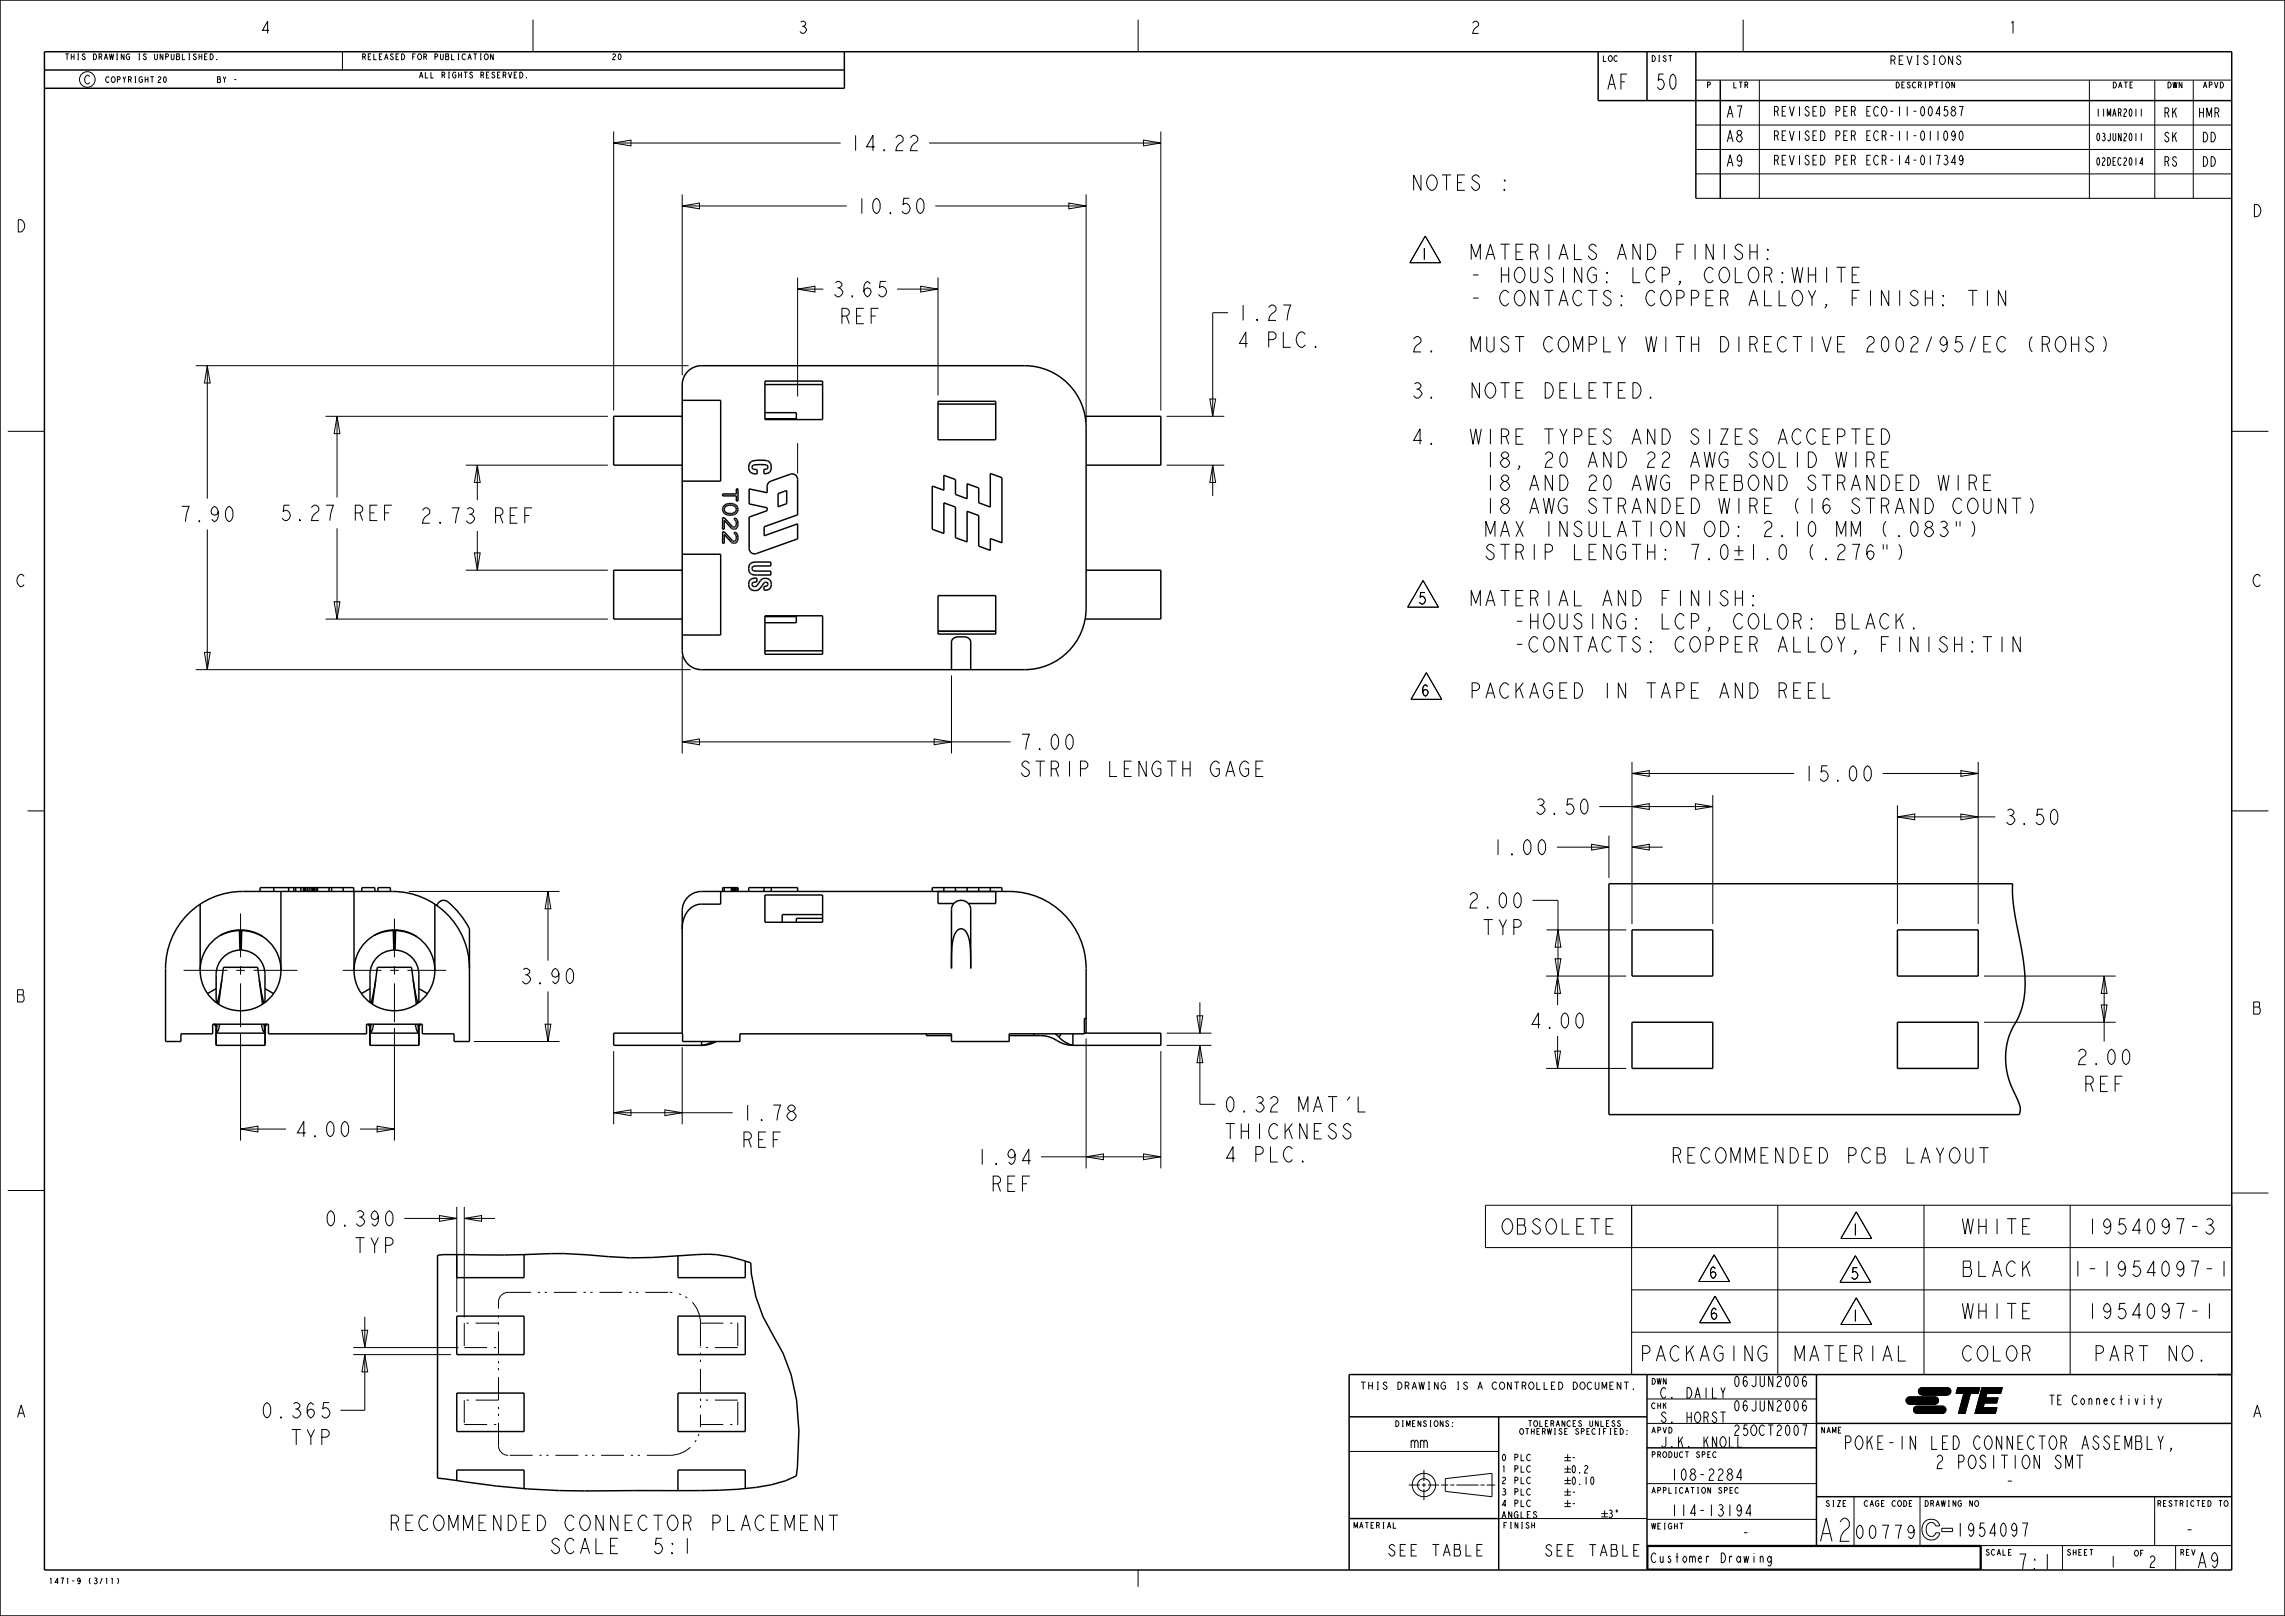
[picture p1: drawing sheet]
<svg xmlns="http://www.w3.org/2000/svg" width="594mm" height="420mm" viewBox="0 0 594 420" stroke-linecap="round" stroke-linejoin="round" font-family="sans-serif">
<defs><g id="words">
<text font-size="7.8" x="472.3" y="400.6">A2</text>
<g font-size="5.2">
<text x="417.4" y="23.3">AF</text>
<text x="430.1" y="23.3">50</text>
<text x="220.5" y="39.2">14.22</text>
<text x="366.5" y="49.5">NOTES :</text>
<text x="222.1" y="55.5">10.50</text>
<text x="379" y="67.5">MATERIALS AND FINISH:</text>
<text x="216" y="77.1">3.65</text>
<text x="379" y="73.5">- HOUSING: LCP, COLOR:WHITE</text>
<text x="321.3" y="83.3">1.27</text>
<text x="379" y="79.5">- CONTACTS: COPPER ALLOY, FINISH: TIN</text>
<text x="217.9" y="84.1">REF</text>
<text x="321.3" y="90.3">4 PLC.</text>
<text x="366.5" y="91.5">2.</text>
<text x="379" y="91.5">MUST COMPLY WITH DIRECTIVE 2002/95/EC (ROHS)</text>
<text x="366.5" y="103.5">3.</text>
<text x="379" y="103.5">NOTE DELETED.</text>
<text x="366.5" y="115.5">4.</text>
<text x="379" y="115.5">WIRE TYPES AND SIZES ACCEPTED</text>
<text x="382.1" y="121.5">18, 20 AND 22 AWG SOLID WIRE</text>
<text x="382.1" y="127.5">18 AND 20 AWG PREBOND STRANDED WIRE</text>
<text x="46.3" y="135.6">7.90</text>
<text x="72.4" y="135.3">5.27</text>
<text x="90.7" y="135.3">REF</text>
<text x="108.9" y="136">2.73</text>
<text x="127.2" y="136">REF</text>
<text x="382.1" y="133.5">18 AWG STRANDED WIRE (16 STRAND COUNT)</text>
<text x="382.1" y="139.5">MAX INSULATION OD: 2.10 MM (.083&quot;)</text>
<text x="382.1" y="145.5">STRIP LENGTH: 7.0±1.0 (.276&quot;)</text>
<text x="379" y="157.5">MATERIAL AND FINISH:</text>
<text x="388.4" y="163.5">-HOUSING: LCP, COLOR: BLACK.</text>
<text x="388.4" y="169.5">-CONTACTS: COPPER ALLOY, FINISH:TIN</text>
<text x="379" y="181.5">PACKAGED IN TAPE AND REEL</text>
<text x="264.7" y="194.8">7.00</text>
<text x="264.7" y="201.8">STRIP LENGTH GAGE</text>
<text x="468.4" y="203">15.00</text>
<text x="398.5" y="211.6">3.50</text>
<text x="520.7" y="214.3">3.50</text>
<text x="387.5" y="222.2">1.00</text>
<text x="381.2" y="236">2.00</text>
<text x="385" y="243">TYP</text>
<text x="134.9" y="255.7">3.90</text>
<text x="397.3" y="267.2">4.00</text>
<text x="539.4" y="276.7">2.00</text>
<text x="541.3" y="283.7">REF</text>
<text x="192.5" y="291.2">1.78</text>
<text x="317.9" y="289">0.32</text>
<text x="336.2" y="289">MAT'L</text>
<text x="76.4" y="295.4">4.00</text>
<text x="192.5" y="298.2">REF</text>
<text x="317.9" y="296">THICKNESS</text>
<text x="253.4" y="302.7">1.94</text>
<text x="317.9" y="302">4 PLC.</text>
<text x="434" y="302.3">RECOMMENDED PCB LAYOUT</text>
<text x="257.2" y="309.7">REF</text>
<text x="84.1" y="318.7">0.390</text>
<text x="392.7" y="320.7">OBSOLETE</text>
<text x="511.3" y="320.7">WHITE</text>
<text x="545.1" y="320.7">1954097-3</text>
<text x="91.7" y="325.7">TYP</text>
<text x="511.3" y="331.7">BLACK</text>
<text x="542" y="331.7">1-1954097-1</text>
<text x="511.3" y="342.7">WHITE</text>
<text x="545.1" y="342.7">1954097-1</text>
<text x="429.1" y="353.7">PACKAGING</text>
<text x="468.7" y="353.7">MATERIAL</text>
<text x="511.3" y="353.7">COLOR</text>
<text x="546.7" y="353.7">PART NO.</text>
<text x="67.5" y="368.5">0.365</text>
<text x="75.1" y="375.5">TYP</text>
<text x="111.6" y="397.8">RECOMMENDED CONNECTOR PLACEMENT</text>
<text x="144.9" y="403.8">SCALE</text>
<text x="170.2" y="403.8">5:1</text>
<text x="524.2" y="407.9">7:1</text>
<text x="570.9" y="407.5">A9</text>
</g>
<g font-size="4.6">
<text x="479.1" y="376.7">POKE-IN LED CONNECTOR ASSEMBLY,</text>
<text x="502.9" y="381.7">2 POSITION SMT</text>
<text x="521.1" y="386.7">-</text>
<text x="481.8" y="399.9">00779</text>
<text x="508.2" y="399.3">1954097</text>
<text x="567.8" y="399.3">-</text>
</g>
<g font-size="4.1">
<text x="67.5" y="8.7">4</text>
<text x="207.2" y="8.7">3</text>
<text x="382.1" y="8.7">2</text>
<text x="521.8" y="8.7">1</text>
<text x="585.3" y="56.3">D</text>
<text x="4" y="60.3">D</text>
<text x="4" y="152.5">C</text>
<text x="585.3" y="152.5">C</text>
<text x="4" y="260.4">B</text>
<text x="585.3" y="263.6">B</text>
<text x="4" y="368.4">A</text>
<text x="585.3" y="368.4">A</text>
</g>
<g font-size="3.9">
<text x="448.6" y="30.5">A7</text>
<text x="448.6" y="36.9">A8</text>
<text x="448.6" y="43.2">A9</text>
<text x="368.8" y="67.5">1</text>
<text x="368.3" y="157">5</text>
<text x="369.1" y="180.9">6</text>
<text x="480.9" y="321.1">1</text>
<text x="443.9" y="332.2">6</text>
<text x="480.7" y="332.5">5</text>
<text x="444.2" y="343">6</text>
<text x="480.9" y="343.4">1</text>
<text x="366.5" y="376.3">mm</text>
<text x="434.1" y="384.8">108-2284</text>
<text x="434.1" y="394">114-13194</text>
<text x="452.6" y="399.8">-</text>
<text x="360.4" y="404.4">SEE TABLE</text>
<text x="401.2" y="404.4">SEE TABLE</text>
<text x="548.1" y="407.4">1</text>
<text x="558.4" y="407.4">2</text>
</g>
<g font-size="3.6">
<text x="431.4" y="363.4">C. DAILY</text>
<text x="450.4" y="360.4">06JUN2006</text>
<text x="431.4" y="369.7">S. HORST</text>
<text x="450.4" y="366.7">06JUN2006</text>
<text x="431.4" y="376.1">J.K. KNOLL</text>
<text x="450.4" y="373.1">25OCT2007</text>
</g>
<g font-size="3.3">
<text x="460.8" y="30.2">REVISED PER ECO-11-004587</text>
<text x="562.3" y="30.5">RK</text>
<text x="571.3" y="30.5">HMR</text>
<text x="460.8" y="36.5">REVISED PER ECR-11-011090</text>
<text x="562.3" y="36.9">SK</text>
<text x="572.3" y="36.9">DD</text>
<text x="460.8" y="42.9">REVISED PER ECR-14-017349</text>
<text x="562.3" y="43.2">RS</text>
<text x="572.3" y="43.2">DD</text>
<text x="532.4" y="365.1">TE Connectivity</text>
<text x="429" y="406.1">Customer Drawing</text>
</g>
<g font-size="2.9">
<text x="491" y="16.8">REVISIONS</text>
<text x="21.7" y="21.8">C</text>
</g>
<g font-size="2.6">
<text x="544.7" y="30.3">11MAR2011</text>
<text x="544.7" y="36.6">03JUN2011</text>
<text x="544.7" y="43">02DEC2014</text>
<text x="408.3" y="379.8">-</text>
<text x="408.3" y="382.9">0.2</text>
<text x="408.3" y="385.8">0.10</text>
<text x="408.3" y="388.8">-</text>
<text x="408.3" y="391.8">-</text>
<text x="417.9" y="394.5">3°</text>
</g>
<text font-size="2.5" x="359.9" y="361.1">THIS DRAWING IS A CONTROLLED DOCUMENT.</text>
<g font-size="2.2">
<text x="390.2" y="379.7">0 PLC</text>
<text x="390.2" y="382.6">1 PLC</text>
<text x="390.2" y="385.6">2 PLC</text>
<text x="390.2" y="388.6">3 PLC</text>
<text x="390.2" y="391.6">4 PLC</text>
<text x="390.2" y="394.6">ANGLES</text>
</g>
<g font-size="2">
<text x="16.7" y="15.5">THIS DRAWING IS UNPUBLISHED.</text>
<text x="93.9" y="15.5">RELEASED FOR PUBLICATION</text>
<text x="158.9" y="15.5">20</text>
<text x="416.5" y="16">LOC</text>
<text x="429.2" y="16">DIST</text>
<text x="27.3" y="21.4">COPYRIGHT</text>
<text x="40.8" y="21.4">20</text>
<text x="56.3" y="21.4">BY -</text>
<text x="108.8" y="20.3">ALL RIGHTS RESERVED.</text>
<text x="443.5" y="22.9">P</text>
<text x="450.4" y="22.9">LTR</text>
<text x="492.6" y="22.9">DESCRIPTION</text>
<text x="549" y="22.9">DATE</text>
<text x="563.2" y="22.9">DWN</text>
<text x="572.5" y="22.9">APVD</text>
<text x="429.2" y="359.8">DWN</text>
<text x="362.5" y="370.8">DIMENSIONS:</text>
<text x="397" y="370.7">TOLERANCES UNLESS</text>
<text x="429.2" y="366.1">CHK</text>
<text x="394.8" y="372.8">OTHERWISE SPECIFIED:</text>
<text x="429.2" y="372.5">APVD</text>
<text x="473.2" y="372.5">NAME</text>
<text x="429.2" y="378.8">PRODUCT SPEC</text>
<text x="429.2" y="388.1">APPLICATION SPEC</text>
<text x="474.4" y="391.5">SIZE</text>
<text x="484.4" y="391.5">CAGE CODE</text>
<text x="500.1" y="391.5">DRAWING NO</text>
<text x="560.6" y="391.5">RESTRICTED TO</text>
<text x="351.7" y="397.2">MATERIAL</text>
<text x="390.6" y="397.2">FINISH</text>
<text x="429.2" y="397.4">WEIGHT</text>
<text x="516" y="404.2">SCALE</text>
<text x="537.2" y="404.2">SHEET</text>
<text x="554.7" y="404.4">OF</text>
<text x="566.6" y="404.2">REV</text>
<text x="12.5" y="411.6">1471-9 (3/11)</text>
</g>
</g></defs>
<g fill="none" stroke="#000" stroke-width=".26">
<path d="M39.1 19.9h.9M39.5 19.9v1.5M51 14.3l-.3-.3-.4 .3 .7 .7-.1 .4-.3 .1-.4-.4M51.7 14v1.5M51.7 14.8h.8M52.5 14v1.5M53.2 14.8h.4M53.9 14h-.7v1.5h.7M54.6 14a.76 .76 0 0 1 .8 .8 .76 .76 0 0 1-.8 .7zM56.3 15.4l.1 .1zM89 13.4v4.8M123.1 14h.9"/>
<path d="M123.5 14v1.5M124.8 14h.4M124.8 15.5h.4M125 14v1.5M126.1 14.1l.2-.1a.77 .77 0 0 1 .7 .8 .77 .77 0 0 1-.7 .7l-.4-.7zM128.2 14v1.5l-.7-1.5v1.5M132.1 18.7l.5 1.6 .4-1.6M133.7 19.5h.4M134.4 18.7h-.7v1.6h.7M135.1 18.7a.76 .76 0 0 1 .8 .8 .76 .76 0 0 1-.8 .8zM138.6 5.1v8.3M295.9 5.1v8.3"/>
<path d="M433.8 14.5h.9M453.2 5.1v8.3M507.6 14.5v2.3l-1.1-2.3v2.3M509.7 14.9l-.4-.4a.56 .56 0 0 0-.6 .6l.4 .3a.66 .66 0 0 1 .6 .7 .66 .66 0 0 1-.6 .7l-.6-.6M60.9 20.7h.5M136.8 20.1l.1 .2zM440.8 32.5h139.4M440.8 20.8h139.4M440.8 38.8h139.4M457.4 20.8v30.7M503.8 34v2.5M504.4 29.5h-1.1l.9-1.8v2.5"/>
<path d="M505.5 34.2l.3-.2a1.69 1.69 0 0 1 0 2.5 1.77 1.77 0 0 1-.3-2.3zM506 21.5l.2-.2a.77 .77 0 0 1 .6 .8 .77 .77 0 0 1-.6 .8l-.4-.8zM506.3 27.7h-.8l-.1 1 .3-.2a.84 .84 0 0 1 .7 .8 .84 .84 0 0 1-.7 .9l-.4-.4M507.4 28.9l.3-.2a.68 .68 0 0 1 .7 .8 .68 .68 0 0 1-1 .5l-.2-.5zM507.7 28.7l-.4-.4a.57 .57 0 0 1 .6-.6l.4 .4-.4 .6M508.1 21.3v1.6l-.7-1.6v1.6M508.3 34.9l-.1 .4-.4 .2-.4-.2a.98 .98 0 0 1 .4-1.3 1.69 1.69 0 0 1 0 2.5l-.4-.4M509.3 27.7h1l-.5 2.5M509.5 34.2l.3-.2a1.69 1.69 0 0 1 0 2.5 1.77 1.77 0 0 1-.3-2.3zM543.1 20.8l.1 30.7M554.4 21.3h-.7v1.6h.7M556.6 28.3v2"/>
<path d="M556.6 34.6v2M560.1 20.8l.1 30.7M570.1 20.8l.1 30.7M577.2 21.3a.76 .76 0 0 1 .8 .8 .76 .76 0 0 1-.8 .8zM440.8 45.2h139.4M440.8 51.5h139.4M503.3 40.4h1l-.5 2.5M505.4 40.6l.3-.2a.57 .57 0 0 1 .6 .6l-.4 .4a.75 .75 0 0 1 .5 .8 .75 .75 0 0 1-.7 .7l-.4-.4M505.7 41.4h.2M508.4 42.2h-1.1l.9-1.8v2.5M510.3 41.2l-.1 .4-.4 .2-.4-.2a.98 .98 0 0 1 .4-1.2 1.69 1.69 0 0 1 0 2.5l-.4-.4M557.1 42.5h-.8l.6-1.5v2"/>
<path d="M2 112.1h9.6M580.2 112.1h9.5M7.2 210.8h4.4M580.2 210.8h9.5M62.5 237.4v11.4M102.5 238.7v10.1M47.7 252.2h11.4M61.4 252.2h2.3M62.5 251.1v2.2M62.5 255.6v11.4M65.9 252.2h11.4M89.1 252.2h10"/>
<path d="M101.4 252.2h2.3M102.5 251.1v2.2M102.5 255.6v10M105.9 252.2h10.1M2 309.4h9.6M424.1 313.2v44h156v-44h-194v11h194M462.1 313.2v44M500.1 313.2v44M538.1 313.2v44M580.2 310.1h9.5M424.1 335.2h156M353.8 359.2h1.2"/>
<path d="M354.4 359.2v1.9M355.8 359.2v1.9M356.8 359.2v1.9M357.9 359.2h.5M358.2 359.2v1.9M419.5 359.2h-1v1.9h1M421.4 359.2v1.9l-1-1.9v1.9M422.2 359.2h1.2M422.8 359.2v1.9M424.1 346.2h156M469.5 358.1l-.4-.5a1.86 1.86 0 0 0 0 2.8 .91 .91 0 0 0 0-1.6l-.4 .2-.1 .5M350.7 377.2h38.8"/>
<path d="M355.8 360.2h1M357.9 361.1h.5M376.6 369.5l-.3-.3-.4 .3 .7 .8-.1 .3-.4 .2-.3-.4M377.6 369.7l.1 .2zM377.6 370.6l.1 .2zM397.8 378.2l-.3-.2a.87 .87 0 0 0-.7 .8 .87 .87 0 0 0 .7 .9l.3-.3M406.7 378.8h1.7M406.7 379.7h1.7M407.5 378v1.7M417.6 370h.5M418.3 369.2h-.7v1.5h.7M418.5 371.3h.3"/>
<path d="M418.5 372.8h.3M419.8 372h.4M419.8 369.5l-.3-.3-.4 .3 .7 .7-.1 .4-.4 .1-.3-.3M420.5 371.3h-.7v1.5h.7M421.2 371.3a.76 .76 0 0 1 .8 .7 .76 .76 0 0 1-.8 .8zM421.2 369.5l-.2-.3-.5 .3 .7 .7-.1 .4-.3 .1-.4-.3M422.9 371.8l.1 .1zM422.9 372.7l.1 .1zM424.6 360.9l.1 .2zM428.1 369.9h44.1M428.1 363.6h44.1M433.8 371a.76 .76 0 0 1 .9 .7 .76 .76 0 0 1-.9 .8z"/>
<path d="M444 378.1h.4M444.7 377.3h-.7v1.5h.7M446.1 377.6l-.3-.3a.77 .77 0 0 0-.6 .8 .77 .77 0 0 0 .6 .7l.3-.2M447.2 367h1.4M447.4 360.6l.5 1.4v1.4M447.9 367v2.7M448.5 360.6l-.6 1.4M449.6 373.4v2.7h1.1M451.8 373.4v2.7h1.1M468.6 370.3h1.1l-.6 2.8M469.5 364.5l-.4-.5a1.86 1.86 0 0 0 0 2.7 .91 .91 0 0 0 0-1.6l-.4 .3-.1 .4M478.6 371h-.7v1.5h.7"/>
<path d="M495.8 363.3l.6-.3h6.6a.95 .95 0 0 1 .9 .9 .95 .95 0 0 1-.8 1l-6.7 .1a.95 .95 0 0 1-.8-.6 .95 .95 0 0 1 .2-1.1zM496.4 365l6.7-.1zM497.7 365.7l.7-.2h6.5a.95 .95 0 0 1 1 .9 .95 .95 0 0 1-1 1h-6.5a.95 .95 0 0 1-.9-.6 .95 .95 0 0 1 .2-1.1zM497.7 365.7l.7-.2h6.5a.95 .95 0 0 1 1 .8 .95 .95 0 0 1-.9 1l-6.6 .1a.95 .95 0 0 1-.9-.6 .95 .95 0 0 1 .2-1.1zM498.4 367.4l6.6-.1zM498.4 367.4h6.6M499 360.9l.6-.3h6.6a.95 .95 0 0 1 .9 .9 .95 .95 0 0 1-.8 1h-6.7a.95 .95 0 0 1-.8-.5 .95 .95 0 0 1 .2-1.1zM499.6 362.5h6.7zM503.1 364.9l-6.7 .1a.95 .95 0 0 1-.9-1 .95 .95 0 0 1 .9-1h6.6a.95 .95 0 0 1 .9 1 .95 .95 0 0 1-.9 1M506.3 362.5h-6.7a.95 .95 0 0 1-.9-.9 .95 .95 0 0 1 .9-1h6.6a.95 .95 0 0 1 .9 1 .95 .95 0 0 1-.9 .9M508.9 360.6h5.8l-.4 1.5h-2.1l-1.4 5.3h-1.7l1.4-5.3h-2zM515.2 360.6h5.3l-.4 1.5h-3.6l-3.1 5.3z"/>
<path d="M515.2 360.6h5.3l-.4 1.5h-3.6l-.3 1.2h3.2l-.3 1.3h-3.3l-.3 1.3h3.6l-.4 1.5h-5.3zM515.8 364.6l-.3 1.3h3.6l-.4 1.5h-5.3zM516.5 362.1l-.3 1.2h3.2l-.3 1.3h-3.3l-2.4 2.8zM540.7 378.2v3.5M551.2 373.2h-1.4v3.5h1.4M552.4 376.7v-3.5l.9 2.9 .8-2.9v3.5M555.2 373.2h1.2l.2 .3-.2 1.2 .4 .5v.9l-.4 .6h-1.2zM555.2 374.7h1.2M558.2 373.2v3.5h1.4M559 363.6h.8M559.4 362.6v2.5M560.9 363.4l.5 1.5-.4 1h-.2"/>
<path d="M561 373.2l.7 1.7v1.8M561.9 363.4l-.5 1.5M562.4 373.2l-.7 1.7M564.5 376.7l-.2-.3h.2v.3l-.4 .6M362.2 395.7v1.5h.7M366.2 386h2.9M369.6 386h1.1M370.2 382v2.9M370.2 385.4v1.1M370.2 387v2.9M371.2 386h2.9M374.6 386h1.9"/>
<path d="M375.7 384.3l12.2-1.4v6.1l-12.2-1.4zM377 386h1.1M378.6 386h5.8M384.9 386h1M386.5 386h2.2M389.6 394.7h38.6M397.8 381.2l-.3-.3a.87 .87 0 0 0-.7 .9 .87 .87 0 0 0 .7 .8l.3-.2M397.8 384.2l-.3-.3a.87 .87 0 0 0-.7 .9 .87 .87 0 0 0 .7 .8l.3-.3M397.8 387.2l-.3-.3a.87 .87 0 0 0-.7 .8 .87 .87 0 0 0 .7 .9l.3-.3M397.8 390.2l-.3-.3a.87 .87 0 0 0-.7 .8 .87 .87 0 0 0 .7 .9l.3-.3M398.2 396.4h.7M398.9 395.7v1.5"/>
<path d="M399.5 393.1l-.3-.2-.5 .2 .8 .9-.1 .4-.4 .2-.4-.5M406.7 390.7h1.7M406.7 387.7h1.7M406.7 384.8h1.7M406.7 381.8h1.7M406.7 391.6h1.7M406.7 388.6h1.7M406.7 385.6h1.7M406.7 382.6h1.7M407.5 380.9v1.7M407.5 383.9v1.7M407.5 386.9v1.7"/>
<path d="M407.5 389.9v1.7M413.7 384l.2-.2a1.35 1.35 0 0 1 0 2 1.41 1.41 0 0 1-.2-1.8zM416.3 393.4h1.7M416.3 394.2h1.7M417.1 392.5v1.7M428.1 394.9h44.1M428.1 385.6h44.1M436.6 395.9h.9M437.1 395.9v1.5M448.3 387.4l.6-.2v-.5l-.6-.1v1.5M449.7 387.4h.5M450.5 386.6h-.8v1.5h.8"/>
<path d="M451.9 386.8l-.3-.2a.77 .77 0 0 0-.6 .8 .77 .77 0 0 0 .6 .7l.3-.2M452.8 384h-1.3l1-2.2v3M455.2 393.3h-1.3l1-2.3v3M479.9 390h-.8v1.5h.8M482 389v12.7M494.9 390a.76 .76 0 0 1 .8 .8 .76 .76 0 0 1-.8 .7zM496.3 390.8h.5M497.1 390h-.8v1.5h.8M497.6 397.6l-.2 .5-.6 .3-.7-.3a1.27 1.27 0 0 1 .7-1.7l.4 .3a2.21 2.21 0 0 1-.4 3.2l-.7-.6M499.1 389v12.7M500.4 395.5l.8-.5 1.1-.1 .9 .2 .7 .6 .3 .9h-1l-.5-.7-.8-.2-.8 .4-.3 .9 .1 1.4 .7 .8h1l.6-.8h1l-.2 .8-.6 .7-.9 .3h-.8l-.9-.3-.7-.6-.4-1-.1-1 .3-1zM507.6 397.2h-2.8v.9h2.8"/>
<path d="M512.8 390v1.5l-.8-1.5v1.5M513.6 390.1l.1-.1a.77 .77 0 0 1 .7 .8 .77 .77 0 0 1-.6 .7l-.5-.7zM525.7 395.8h1.4l-.7 3.5M537 381.7v-3.5l.9 2.9 .8-2.9v3.5M576.8 390h.9M577.2 390v1.5M578.4 390.1l.2-.1a.77 .77 0 0 1 .6 .8 .77 .77 0 0 1-.6 .7l-.5-.7zM29 410.4l.2-.3v1.5M30.5 410.1l.3 .7-.3 .8M295.9 408v4.4M383.9 402.9h.9M385.4 401.4h-1.5v3h1.5"/>
<path d="M424.7 402.9h.9M426.1 401.4h-1.4v3h1.4M457.6 404.5v1.6M457.6 404.9l.2-.4h.3l.2 .4v1.2M460.5 404.5l-.2 2.2-.1 .3h-.5l-.1-.3M460.5 405.1l-.5-.6a.92 .92 0 0 0-.6 .8 .92 .92 0 0 0 .6 .8l.5-.6M515 401.7h65.2M522.1 403.5h.5M522.9 402.7h-.8v1.5h.8M536.2 401.7v6.3M543.2 402.7h.9M543.7 402.7v1.5"/>
<path d="M565.6 401.7v6.3"/>
<circle cx="22.7" cy="20.7" r="2.03"/>
<circle cx="370.2" cy="386" r="3"/>
<circle cx="370.2" cy="386" r="1.66"/>
</g>
<path d="M495.8 363.3l.6-.3h6.6a.95 .95 0 0 1 .9 .9 .95 .95 0 0 1-.8 1l-6.7 .1a.95 .95 0 0 1-.8-.6 .95 .95 0 0 1 .2-1.1zM497.7 365.7l.7-.2h6.5a.95 .95 0 0 1 1 .8 .95 .95 0 0 1-.9 1l-6.6 .1a.95 .95 0 0 1-.9-.6 .95 .95 0 0 1 .2-1.1zM499 360.9l.6-.3h6.6a.95 .95 0 0 1 .9 .9 .95 .95 0 0 1-.8 1h-6.7a.95 .95 0 0 1-.8-.5 .95 .95 0 0 1 .2-1.1zM508.9 360.6h5.8l-.4 1.5h-2.1l-1.4 5.3h-1.7l1.4-5.3h-2zM515.8 364.6l-.3 1.3h3.6l-.4 1.5h-5.3zM516.5 362.1l-.3 1.2h3.2l-.3 1.3h-3.3l-2.4 2.8zM515.2 360.6h5.3l-.4 1.5h-3.6l-3.1 5.3z" fill="#000"/>
<g fill="none" stroke="#000" stroke-width=".38">
<path d="M0 0h594v420h-594zM11.6 18.2h207.9M11.6 13.4h568.6v394.6h-568.6zM219.5 13.4v9.5h-207.9M415.4 13.4v12.7h164.8M428.1 13.4v12.7M440.8 13.4v38.1M447.2 20.8v30.7M178.5 96.8a5 5 0 0 1 3.8-1.8h84a16 16 0 0 1 16 16v47a16 16 0 0 1-16 16h-84a5 5 0 0 1-5-5v-69a5 5 0 0 1 1.2-3.2zM198.8 99h15v10h-15zM177.3 108.2h-17.8v12.7h17.8M177.3 104h10v21h-10"/>
<path d="M198.8 107.2h8.2v1.8M198.8 108.8h8.2M243.8 104.3h15v10h-15zM243.8 105h15M282.1 108.2h19.7v12.7h-19.5M187.8 128.4h3.6v-1.4h.4v3.2h-.4v-1.3h-3.6zM187.8 134.5h.5l2.4 2.5a1.13 1.13 0 0 0 .2-2v-.4a1.6 1.6 0 0 1 .9 1.5 1.6 1.6 0 0 1-.9 1.4l-.8-.2-1.8-2.1v2.3h-.5zM187.8 138.2h.5l2.4 2.5a1.13 1.13 0 0 0 .2-2v-.4a1.6 1.6 0 0 1 .9 1.5 1.6 1.6 0 0 1-.9 1.4l-.8-.2-1.8-2.1v2.3h-.5zM188.2 131.5a2.38 2.38 0 0 1 3.6 .4 1.72 1.72 0 0 1-2.3 2 1.5 1.5 0 0 1-1.5-.8 1.5 1.5 0 0 1 .2-1.6zM188.5 131.7a2.04 2.04 0 0 1 2.8 .3l.1 .4a1.63 1.63 0 0 1-2.4 1l-.5-.4a1 1 0 0 1 0-1.3zM194.7 127.1l4.7 1a2.92 2.92 0 0 1 .4-2.7l.6-.3 5.1-1.9a1.42 1.42 0 0 1 1.8 1.4v9.2l-8.7 3.1v2.3l8.7-3.1v4l-10.7 3.8a1.42 1.42 0 0 1-1.9-1.4v-8.1l4.7-1.7v-.7l-4.7-1zM195.1 120.2l.6-.4 1-.2 2.9 .2 .5 .4 .3 .5-.1 1.6-.5 .6-1.2 .2v-1.1l.9-.2 .1-.4-.2-.4-.9-.2h-2.3l-.6 .3-.1 .5 .4 .3 .9 .1v1.2l-1.2-.2-.6-.4-.3-.7v-1z"/>
<path d="M195.2 120h.1M202.3 128.3l2.2-.8v3.4l-2.2 .8zM242.3 126.3l3.1 1.1v-3.9l3 1.1v3.9l3 1.1v-3.9l3 1.1v3.9l3 1.1v-8.8l3.1 1.1v17l-3.1-1.1v3l-3-1.1v-7.9l-3-1.1v7.9l-3-1.1v-7.9l-3-1.1v8l-3.1-1.1zM177.3 148.2h-17.8v12.7h17.8M177.3 144h10v21h-10M195 150.7l.7-.3 1.1-.1v1l-.9 .1-.4 .3 .2 .6 .5 .2 .6-.3 1.3-1.7 .7-.2 .7 .1 .9 .8v1.3l-.6 .7-1.2 .2v-1l.7-.1 .3-.4-.1-.5-.6-.1-1.8 2-.6 .2-.9-.1-.6-.4-.3-.6v-1zM195.1 146.5l1.1-.4h4.2v1h-4.2l-.5 .2-.2 .5 .2 .4 .5 .2h4.2v1.1l-4.1-.1-.9-.2-.5-.4-.3-.7 .1-.9zM243.8 154.8h15v10h-15zM282.3 148.2h19.5v12.7h-19.7M198.8 160h15v10h-15zM198.8 160.3h8.2M207 160v1.8h-8.2"/>
<path d="M243.8 164.1h15M247.3 174l.1-7.3 .6-.9 1-.3 2.2 .1 .7 .3 .4 .6v7.5M52 235v17.2M67.6 231.7v-1h24.3v1M71.2 230.7v1M73 231.7v20.5M75 230.7v1M76.4 230.7v1M76.9 230.7v1M78.2 230.7v1M78.9 230.7v1M79 230.7v1"/>
<path d="M79.2 230.7v1M79.5 230.7v1M79.9 230.7v1M80.4 230.7v1M80.9 230.7v1M81.3 230.7v1M81.5 230.7v1M81.7 230.7v1M81.8 230.7v1M81.9 230.7v1M82.4 230.7v1M82.5 230.7v1"/>
<path d="M85.5 230.7v1M86.2 230.7v1M89.2 230.7v1M92 231.7v20.5M94.1 231.7v-1h3.3v1M98.2 231.7v-1h3.3v1M113 235v17.2M113.5 235.3a1.98 1.98 0 0 1 1.7-1.3 1.98 1.98 0 0 1 1.9 1 22.5 22.5 0 0 1 4.9 6.4v29.3h-4v-2h-8.2v-2.5h-14.5v2.5h-25.5v-2.5h-14.5v2.5h-8.3v2h-4v-19a20 20 0 0 1 20-20h39a20 20 0 0 1 20 20M187.3 231.7v3.3h-5.6l-1.3 .5-1.2 .8-.8 1.1-.6 1.2-.5 2.9M187.8 231.7v-1h4v1M188.3 230.7v1M190.1 230.7v1"/>
<path d="M190.4 230.7v1M190.7 230.7v1M190.9 230.7v1M191.2 230.7v1M191.6 230.7v1M191.8 230.7v1M194.6 231.7v-1h12.7v1M198.6 230.7v1M198.8 232.6h15v7.1h-15zM200.5 230.7v1M213.8 237.7h-10.5v2M213.8 238.7h-6.8v1"/>
<path d="M242.3 231.7v-1h18.2v1M243.8 231.7v3.1h4.1M245.4 230.7v1M247.3 236.3v15.4l.1-5 .4-2.7 .9-2 .5-.4 .6-.2 .7 .2 .5 .4 .9 2 .4 2.7v5v-15.4M247.3 236.3h.1M247.9 234.8l-.3 .6-.3 .9M247.9 234.8a2.53 2.53 0 0 1 2.8-.7 2.53 2.53 0 0 1 1.6 2.2M248.4 230.7v1M251.4 230.7v1M252.3 236.3h.1M254.4 230.7v1M257.4 230.7v1"/>
<path d="M258.8 231.7v3.1h-7M418.2 229.7h105l-.1 1.2a65.6 65.6 0 0 0 2.2 14.5 36.2 36.2 0 0 1 .6 15.6 20.9 20.9 0 0 1-2.9 6.6 19.2 19.2 0 0 0 1.2 17.6 4.7 4.7 0 0 1 .7 4.5h-106.7zM56.2 256.9l-2.2 1.3M57.7 254.7l-1.2 6M62.2 241.7a15.6 15.6 0 0 0-4.9 1.4M62.2 241.9h.6M62.4 246.9a6.4 6.4 0 0 0-6.2 6.4l.1 7.3M62.7 246.9a6.4 6.4 0 0 1 6.2 6.4l-.1 7.3M62.8 241.7a15.1 15.1 0 0 1 5.5 1.7M67.4 254.7l1.2 6M68.9 256.9l2.2 1.3M96.2 256.9l-2.2 1.3"/>
<path d="M97.7 254.7l-1.2 6M102.2 241.7a15.6 15.6 0 0 0-4.9 1.4M102.2 241.9h.6M102.4 246.9a6.4 6.4 0 0 0-6.2 6.4l.1 7.3M102.7 246.9a6.4 6.4 0 0 1 6.2 6.4l-.1 7.3M102.8 241.7a15.1 15.1 0 0 1 5.5 1.7M107.4 254.7l1.2 6M108.9 256.9l2.2 1.3M424.2 241.7h21v12h-21zM493.2 241.7h21v12h-21zM55.6 266.2l.7 .7M55.7 266.2l.7 .3"/>
<path d="M56.1 266.6v.5M56.1 267.1l.1 4.6M56.1 267.1l.2 .1M56.2 271.7h12.7M56.2 268.5h12.7M56.2 268.5v3.2M56.3 268.4l-.1 .1M56.4 266.5l-.1 1.9M56.5 266.2l-.1 .3M56.8 261l1.3-9.6h8.9l1.2 9.6M57.1 266.2l-.3 1.4-.5 .8M68 266.2l.3 1.4 .5 .8"/>
<path d="M68.5 266.2l.2 .3M68.7 266.5l.1 1.9M68.8 268.4l.1 .1M68.9 268.5v3.2M69 267.1l-.1 4.6M69 267.1l-.3 .1M69 266.6v.5M69.3 266.2l-.6 .3M69.4 266.2l-.7 .7M95.6 266.2l.7 .7M95.7 266.2l.7 .3M96.1 266.6v.5"/>
<path d="M96.1 267.1l.1 4.6M96.1 267.1l.2 .1M96.2 271.7h12.7M96.2 268.5h12.7M96.2 268.5v3.2M96.3 268.4l-.1 .1M96.4 266.5l-.1 1.9M96.5 266.2l-.1 .3M96.8 261l1.3-9.6h8.9l1.2 9.6M97.1 266.2l-.3 1.4-.5 .8M108 266.2l.3 1.4 .5 .8M108.5 266.2l.2 .3"/>
<path d="M108.7 266.5l.1 1.9M108.8 268.4l.1 .1M108.9 268.5v3.2M109 267.1l-.1 4.6M109 267.1l-.3 .1M109 266.6v.5M109.3 266.2l-.6 .3M109.4 266.2l-.7 .7M177.3 268.5h-17.8v3.2h22.9M182.4 270.7v1M185.3 270.7l-1.4 .6-1.5 .4M186.2 270.7l-1.9 .7-1.9 .3"/>
<path d="M240.8 268.7v.5h6.5M262.3 269.2h8.2a8.7 8.7 0 0 1 5.1 1.8l1.1 .4 2.2 .3M268.7 268.7v.5M274.3 268.7l1 .9M275.3 269.6l1.6 1.2 2 .9M275.9 268.7l-.6 .9M278.9 268.7v2.9M281.9 268.5h19.9v3.2h-22.9M282.3 264.7h-.4v4h-19.6v2h-15v-2h-55v2h-14.9l-.1-34a5 5 0 0 1 5-5h80a20 20 0 0 1 20 20v16.8M424.2 265.7h21v12h-21zM493.2 265.7h21v12h-21zM113.7 326.2l1.4-.1h21.1a122.9 122.9 0 0 1 21.9 .5 136.2 136.2 0 0 0 22.9-.5 30.7 30.7 0 0 1 14.2 2.1 36.7 36.7 0 0 0 5.7 18.7 44.9 44.9 0 0 1 6.8 25l-.4 9.4-.3 2.3a37.7 37.7 0 0 1-15.2 3.5l-9.7 .3h-17.4a237.6 237.6 0 0 1-46.4-2.7l-4.6-.5z"/>
<path d="M118.7 326.1v6h17.5v-6M176.2 326.4v5.7h17.5v-4.3M118.7 342.1h17.5v10h-17.5zM176.2 342.1h17.5v10h-17.5zM428.1 357.2v50.8M472.2 357.2v44.5M580.2 357.2h-229.5v50.8M118.7 362.1h17.5v10h-17.5zM176.2 362.1h17.5v10h-17.5zM350.8 368.2h77.3M389.6 368.2v39.8M428.1 376.3h44.1"/>
<path d="M472.2 369.9h108M118.7 384.8v-2.7h17.5v4.8M193.7 386.9v-4.8h-17.5v5.3M350.7 394.7h38.9M472.2 389h108M428.1 401.7h86.9v6.3M428.3 401.9h86.5v5.9h-86.5z"/>
<circle cx="62.5" cy="252.2" r="10.5"/>
<circle cx="102.5" cy="252.2" r="10.5"/>
</g>
<!-- layer: COSMETIC -->
<g fill="none" stroke="#000" stroke-width=".26" stroke-dasharray="5.9 1.8 .6 1.2 .6 1.8" stroke-linecap="butt">
<path d="M132.1 335.9h42M132.1 335.9a2.5 2.5 0 0 0-2.5 2.5M120.7 343.9v6.3M120.7 350.2h8.9M129.6 343.9h-8.9M182.1 343.9h9.7M182.1 343.9v26.3M182.1 343.9a8 8 0 0 0-8-8M191.8 350.2h-9.7M191.8 343.9v6.3M120.7 363.9v6.3M120.7 370.2h8.9"/>
<path d="M129.6 375.7v-37.3M129.6 363.9h-8.9M129.6 375.7a2.5 2.5 0 0 0 2.5 2.5M174.1 378.2h-42M174.1 378.2a8 8 0 0 0 8-8M182.1 370.2h9.7M191.8 363.9h-9.7M191.8 370.2v-6.3"/>
</g>
<!-- layer: DIM_DRIVEN -->
<g fill="none" stroke="#000" stroke-width=".26">
<path d="M159.5 37.2l4.5-.8v1.5zM159.5 34.2v72.5M159.5 37.2h59M236.7 35.8l.7-.6h.5l.7 .6a1.54 1.54 0 0 1-1.2 1.7l-.5 .7-.2 1h1.9M241.5 37.2h60.3M297.3 36.4l4.5 .8-4.5 .7zM301.8 34.2v72.5M177.3 53.5l4.5-.7v1.5zM177.3 50.5v47M177.3 53.5h42.8M238.8 51.9l.4-.4 .5 .4a2.53 2.53 0 0 1-.5 3.6l-.4-.3a2.77 2.77 0 0 1 0-3.3zM243.1 53.5h39.2"/>
<path d="M277.8 52.8l4.5 .7-4.5 .8zM282.3 50.5v59M207.3 75.1l4.5-.7v1.5zM207.3 72.1v30.9M207.3 75.1h6.7M230.3 73.1h-1.5l-.2 1.7 .5-.3a1.34 1.34 0 0 1 1.4 1.3 1.34 1.34 0 0 1-1.4 1.3l-.7-.6M233.2 75.1h10.6M239.3 74.4l4.5 .7-4.5 .8zM243.8 72.1v30.7M333.6 79.3h1.9l-.5 1.3-.4 2.7M50.9 95h128.1M53.9 95l.7 4.5h-1.5z"/>
<path d="M53.9 95v34.6M319.3 81.3h-4v26.9M341.9 89.9l.3 .4h-.3zM84.6 108.2h73.4M87.6 108.2l.8 4.5h-1.5zM87.6 108.2v21.1M207.3 115.2v7.9M303.3 108.2h15M314.5 103.7h1.5l-.7 4.5zM53.9 137.6v36.4M59.1 131.9l.5-.3 .5 .3a2.53 2.53 0 0 1-.5 3.7l-.5-.3a2.77 2.77 0 0 1 0-3.4zM84.8 131.3h1.9l-.7 2.3-.3 1.7"/>
<path d="M87.6 137.3v23.6M101.9 131.3h-1.9v4M121.1 120.9h36.9M121.5 132.3l.4-.3a1 1 0 0 1 1.2 1l-.7 .7a1.79 1.79 0 0 1 1 1.3 1.24 1.24 0 0 1-1.9 .7l-.3-.4M124.1 120.9l.7 4.5h-1.5zM124.1 120.9v9.1M124.1 138v10.2M138.3 132h-1.9v4M303.3 120.9h15M315.3 120.9l.7 4.5h-1.5zM315.3 120.9v8M86.9 156.4h1.5l-.8 4.5z"/>
<path d="M121.1 148.2h36.9M123.3 143.7h1.5l-.7 4.5zM50.9 174h128.6M53.1 169.5h1.5l-.7 4.5zM84.6 160.9h73.4M177.3 170.5v25.3M247.3 175.5v20.3M177.3 192.8l4.5-.7v1.5zM177.3 192.8h85.4M242.8 192.1l4.5 .7-4.5 .8zM277.6 191.1l.4-.3 .5 .3a2.53 2.53 0 0 1-.5 3.7l-.4-.3a2.77 2.77 0 0 1 0-3.4zM324.6 198.5l-.7-.7a1.51 1.51 0 0 0-1.5 1 2.28 2.28 0 0 0 1 3h.5l.7-.7v-1.3h-1"/>
<path d="M326.5 199.8h1.2M328.4 197.8h-1.9v4h1.9M424.2 198v42.2M485 199.4l.5-.4 .5 .4a2.53 2.53 0 0 1-.5 3.6l-.5-.3a2.77 2.77 0 0 1 0-3.3zM514.2 198v42.2M318.6 201.8l1.2-4 1.2 4M319.1 200.5h1.4M400.3 218.5l.5-.3 .5 .3a2.53 2.53 0 0 1-.5 3.7l-.5-.4a2.77 2.77 0 0 1 0-3.3zM411.4 208l.4-.4 .5 .4a2.53 2.53 0 0 1-.5 3.6l-.4-.3a2.77 2.77 0 0 1 0-3.3zM413.7 219.4l4.5 .8-4.5 .7zM415.7 209.6h29.5M418.2 217.2v11"/>
<path d="M424.2 201l4.5-.7v1.5zM424.2 209.6l4.5-.7v1.5zM424.2 201h42.2M440.7 208.9l4.5 .7-4.5 .8zM445.2 206.6v33.6M489.4 201h24.8M493.2 212.3l4.5-.7v1.5zM493.2 209.3v30.9M493.2 212.3h25.5M509.7 200.3l4.5 .7-4.5 .8zM509.7 211.6l4.5 .7-4.5 .8zM533.5 210.6l.5-.3 .5 .3a2.53 2.53 0 0 1-.5 3.7l-.5-.3a2.77 2.77 0 0 1 0-3.4z"/>
<path d="M106.3 231.7h39.2M142.5 231.7l.7 4.5h-1.5zM142.5 231.7v18M394 232.3l.5-.3 .5 .3a2.53 2.53 0 0 1-.5 3.7l-.5-.3a2.77 2.77 0 0 1 0-3.4zM398.4 234h6.6v19.7M404.7 220.2h13.5M424.2 220.2l4.5-.8v1.5zM424.2 220.2h8M142.5 257.7v13M147.7 252l.5-.3 .4 .3a2.53 2.53 0 0 1-.4 3.7l-.5-.4a2.77 2.77 0 0 1 0-3.3zM401.9 253.7h20.8M402 241.7h20.7"/>
<path d="M404.3 249.2h1.5l-.8 4.5zM404.9 253.7l.8 4.5h-1.5zM404.9 253.7v7.5M405 241.7l.8 4.5h-1.5zM515.7 253.7h34.3M547 253.7l.7 4.5h-1.5zM547 253.7v17M62.5 268.5v27.9M102.5 267.1v29.3M123.2 270.7h22.3M141.7 266.2h1.5l-.7 4.5zM159.5 273.2v19"/>
<path d="M177.3 272.2v20M282.3 269.9v33.8M301.8 273.2v30.5M303.3 271.7h11.6M303.3 268.5h11.6M311.2 264h1.5l-.8 4.5zM311.9 271.7l.8 4.5h-1.5zM311.9 271.7v15.3h4M311.9 260.5v8M401.9 277.7h20.8M404.2 273.2h1.5l-.8 4.5zM404.9 269.2v8.5"/>
<path d="M410.1 263.6l.5-.4 .5 .4a2.53 2.53 0 0 1-.5 3.6l-.5-.3a2.77 2.77 0 0 1 0-3.3zM515.7 265.7h34.3M546.2 261.2h1.5l-.7 4.5zM552.2 273l.5-.3 .5 .3a2.53 2.53 0 0 1-.5 3.7l-.5-.3a2.78 2.78 0 0 1 0-3.4zM62.5 293.4l4.5-.7v1.5zM62.5 293.4h11.9M89.2 291.8l.5-.4 .4 .4a2.53 2.53 0 0 1-.4 3.6l-.5-.3a2.77 2.77 0 0 1 0-3.3zM93.6 293.4h8.9M98 292.7l4.5 .7-4.5 .8zM159.5 289.2l4.5-.7v1.5zM159.5 289.2h31M172.8 288.5l4.5 .7-4.5 .8z"/>
<path d="M205 289.2a1.1 1.1 0 0 1 1.6 .1 1.1 1.1 0 0 1-.1 1.6 1.1 1.1 0 0 1-1.6-.2 1.1 1.1 0 0 1 .1-1.5zM205.5 288.9l-.7-.7a1 1 0 0 1 1.2-1l.7 .7-.2 .6-.5 .4M297.3 299.9l4.5 .8-4.5 .7zM330.3 285.7l.7-.7h.5l.7 .7a1.54 1.54 0 0 1-1.2 1.6l-.5 .7-.2 1h1.9M347.4 292.7l-.7-.7a1 1 0 0 0-1.2 1l.7 .7a1.54 1.54 0 0 1 1.2 1.6l-.7 .7a1.51 1.51 0 0 1-1.5-1M351.2 292.7l-.7-.7a1 1 0 0 0-1.2 1l.7 .7a1.54 1.54 0 0 1 1.2 1.6l-.7 .7a1.51 1.51 0 0 1-1.5-1M353.1 285v4h1.9M100.7 315l.5-.3 .5 .3a2.53 2.53 0 0 1-.5 3.7l-.5-.4a2.77 2.77 0 0 1 0-3.3zM105.1 316.7h13.6M114.2 315.9l4.5 .8-4.5 .7zM118.7 313.7v27.3M120.7 316.7l4.5-.8v1.5z"/>
<path d="M120.7 313.7v28.7M120.7 316.7h8M267.9 301.7h-2.1l1.7-3v4M270.6 300.7h31.2M282.3 300.7l4.5-.8v1.5zM338.6 301.7l.2 .3h-.2zM91.8 352.1h25.4M91.8 350.2h27.4M94.1 345.7h1.5l-.8 4.5zM94.8 352.1l.8 4.5h-1.5zM94.8 342.2v8M94.8 352.1v14.4h-6.3"/>
<path d="M85.6 364.5h-1.5l-.2 1.7 .5-.3a1.34 1.34 0 0 1 1.4 1.3 1.34 1.34 0 0 1-1.4 1.3l-.7-.6"/>
</g>
<!-- layer: DRAFT_ENTITY -->
<path d="M560.1 389v12.7" fill="none" stroke="#000" stroke-width=".26"/>
<!-- layer: DTM_AXIS -->
<path d="M198.8 99.9h15M198.8 169.2h15M243.8 164.1h15M62.2 241.9l.2 5M62.8 241.9l-.1 5M102.2 241.9l.2 5M102.8 241.9l-.1 5" fill="none" stroke="#000" stroke-width=".38"/>
<!-- layer: NOTE -->
<g fill="none" stroke="#000" stroke-width=".26">
<path d="M391 49.1l.2 .4h-.2zM391 46.8h.2v.3zM445.4 63.5v4l-1.9-4v4M448.2 63.5v4M453 64.1l-.7-.6a1 1 0 0 0-1.2 1l.7 .6a1.54 1.54 0 0 1 1.2 1.7l-.7 .7a1.51 1.51 0 0 1-1.4-1M454.9 63.5v4M454.9 65.5h1.9M456.8 63.5v4M459.4 67.1l.2 .4h-.2zM459.4 64.8h.2v.3zM465.8 69.5l.7 4 .7-4 .8 4 .7-4M470.1 69.5v4"/>
<path d="M470.1 71.5h1.9M472 69.5v4M474.8 69.5v4M477.5 69.5h2.3M478.6 69.5v4M481.5 71.5h1.2M483.4 69.5h-1.9v4h1.9M498.6 76.1l-.7-.6a1 1 0 0 0-1.2 1l.7 .6a1.54 1.54 0 0 1 1.2 1.7l-.7 .7a1.51 1.51 0 0 1-1.4-1M500.5 75.5v4M500.5 77.5h1.9M502.4 75.5v4M505 79.1l.2 .4h-.2z"/>
<path d="M505 76.8h.2v.3zM511.7 75.5h2.3M512.8 75.5v4M516.6 75.5v4M521.4 75.5v4l-1.9-4v4M422.6 99.5h-1.9v4h1.9M424.5 99.5a1.82 1.82 0 0 1 2.1 2 2.54 2.54 0 0 1-1.2 2h-.9zM515.7 89.5h1.2M517.6 87.5h-1.9v4h1.9M521.4 88.1l-.7-.6a1.51 1.51 0 0 0-1.4 1 2.28 2.28 0 0 0 .9 3h.5l.7-.7M528.3 87.5a3.1 3.1 0 0 0 0 4M530.9 89.5h1.2l.5-.4 .2-.3v-.7l-.2-.3-.5-.3h-1.2v4"/>
<path d="M532.1 89.5l.7 2M534.9 87.8l.5-.3a1.51 1.51 0 0 1 1.4 1 2.28 2.28 0 0 1-.9 3 1.51 1.51 0 0 1-1.4-1 2.33 2.33 0 0 1 .4-2.7zM538.5 89.5h1.9M538.5 87.5v4M540.4 87.5v4M544.2 88.1l-.7-.6a1 1 0 0 0-1.2 1l.7 .6a1.54 1.54 0 0 1 1.2 1.7l-.7 .7a1.51 1.51 0 0 1-1.4-1M546.8 87.5a3.1 3.1 0 0 1 0 4M420.7 101.5h1.2M429 103.1l.2 .4h-.2zM470.1 117.5a1.82 1.82 0 0 1 2.1 2 2.54 2.54 0 0 1-1.2 2h-.9zM472 112.1l-.7-.6a1.51 1.51 0 0 0-1.4 1 2.28 2.28 0 0 0 .9 3h.5l.7-.7M473.9 113.5h1.2"/>
<path d="M475.8 111.5h-1.9v4h1.9M477.2 117.5l.7 4 .7-4 .8 4 .7-4M477.7 113.5h1.2l.5-.4 .2-.3v-.7l-.2-.3-.5-.3h-1.2v4M481.3 111.5h2.3M482.4 111.5v4M482.4 117.5v4M485.3 119.5h1.2l.5-.4 .2-.3v-.7l-.2-.3-.5-.3h-1.2v4M485.3 113.5h1.2M486.5 119.5l.7 2M487.2 111.5h-1.9v4h1.9M489.1 111.5a1.82 1.82 0 0 1 2.1 2 2.54 2.54 0 0 1-1.2 2h-.9zM489.1 119.5h1.2"/>
<path d="M491 117.5h-1.9v4h1.9M490.3 135.5a3.1 3.1 0 0 0 0 4M492.9 125.5h1.2M493.6 139.1l.2 .4h-.2zM494.8 123.5h-1.9v4h1.9M496.7 123.5a1.82 1.82 0 0 1 2.1 2 2.54 2.54 0 0 1-1.2 2h-.9zM497.2 135.8l.4-.3 .5 .3a2.53 2.53 0 0 1-.5 3.7l-.4-.4a2.77 2.77 0 0 1 0-3.3zM500.5 129.5a1.82 1.82 0 0 1 2.1 2 2.54 2.54 0 0 1-1.2 2h-.9zM500.7 137.5a1.1 1.1 0 0 1 1.6 .1 1.1 1.1 0 0 1-.1 1.5 1.1 1.1 0 0 1-1.6-.1 1.1 1.1 0 0 1 .1-1.5zM501.2 137.1l-.7-.6a1 1 0 0 1 1.2-1l.7 .6v.4l-.7 .6M503.8 123.5l.7 4 .7-4 .8 4 .7-4M504.5 135.8l.5-.3a1 1 0 0 1 1.2 1l-.7 .6a1.79 1.79 0 0 1 .9 1.4 1.24 1.24 0 0 1-1.9 .6l-.2-.3"/>
<path d="M505 137.1h.5M508.6 135.5v1.3M509 123.5v4M509.5 135.5v1.3M510 130.1l-.7-.6a1.51 1.51 0 0 0-1.4 1 2.28 2.28 0 0 0 .9 3h.5l.7-.7M511.9 125.5h1.2l.5-.4 .2-.3v-.7l-.2-.3-.5-.3h-1.2v4M512.1 129.8l.5-.3a1.51 1.51 0 0 1 1.4 1 2.28 2.28 0 0 1-.9 3 1.51 1.51 0 0 1-1.4-1 2.33 2.33 0 0 1 .4-2.7zM512.6 135.5a3.1 3.1 0 0 1 0 4M513.1 125.5l.7 2M515.7 129.5v3.3l.7 .7h.5l.7-.7v-3.3M515.7 125.5h1.2M517.6 123.5h-1.9v4h1.9"/>
<path d="M521.4 129.5v4l-1.9-4v4M523.1 129.5h2.3M524.2 129.5v4M527.8 129.5a3.1 3.1 0 0 1 0 4M444.4 153.5v4M449.2 154.1l-.7-.6a1 1 0 0 0-1.2 1l.7 .6a1.54 1.54 0 0 1 1.2 1.7l-.7 .7a1.51 1.51 0 0 1-1.4-1M451.1 153.5v4M451.1 155.5h1.9M453 153.5v4M455.6 157.1l.2 .4h-.2zM455.6 154.8h.2v.3zM474.6 145.1l.2 .4h-.2z"/>
<path d="M477.5 159.5h1.6l.3 .3v1l-.3 .3 .5 .7v1l-.5 .7h-1.6zM477.7 142.1l.7-.6h.5l.7 .6a1.54 1.54 0 0 1-1.2 1.7l-.5 .7-.2 1h1.9M481.5 141.5h1.9l-.5 1.3-.5 2.7M481.5 159.5v4h1.9M487 142.1l-.8-.6-.4 .3a2.53 2.53 0 0 0 .4 3.7 1.45 1.45 0 0 0 .8-2l-.8-.4-.7 .4-.2 .6M489.6 141.5v1.3M490.5 141.5v1.3M492.9 159.5v4M493.6 141.5a3.1 3.1 0 0 1 0 4M494.8 159.5l-1.9 2.3M462.5 179.5h1.2l.5-.4 .2-.3v-.7l-.2-.3-.5-.3h-1.2v4M463.7 179.5l.7 2"/>
<path d="M466.3 179.5h1.2M468.2 177.5h-1.9v4h1.9M470.1 179.5h1.2M472 177.5h-1.9v4h1.9M473.9 177.5v4h1.9M477.5 161.1h1.6M485.1 163.5l1.1-4 1.2 4M485.5 162.1h1.5M491 160.1l-.7-.6a1.51 1.51 0 0 0-1.4 1 2.28 2.28 0 0 0 .9 3h.5l.7-.7M493.8 160.8l1 2.7M497.4 163.1l.2 .4h-.2zM501.4 165.5v4"/>
<path d="M506.2 166.1l-.7-.6a1 1 0 0 0-1.2 1l.7 .6a1.54 1.54 0 0 1 1.2 1.7l-.7 .7a1.51 1.51 0 0 1-1.4-1M508.1 165.5v4M508.1 167.5h1.9M510 165.5v4M512.6 169.1l.2 .4h-.2zM512.6 166.8h.2v.3zM515.5 165.5h2.3M516.6 165.5v4M520.4 165.5v4M525.2 165.5v4l-1.9-4v4M503.4 298.3l.9 2v2M505.3 298.3l-1 2"/>
<path d="M507.4 298.6l.5-.3a1.51 1.51 0 0 1 1.4 1 2.28 2.28 0 0 1-.9 3 1.51 1.51 0 0 1-1.4-1 2.33 2.33 0 0 1 .4-2.7zM511 298.3v3.3l.7 .7h.5l.7-.7v-3.3M514.6 298.3h2.3M515.7 298.3v4M391.1 317.1l.5-.4a1.51 1.51 0 0 1 1.4 1 2.28 2.28 0 0 1-.9 3 1.51 1.51 0 0 1-1.4-1 2.33 2.33 0 0 1 .4-2.6zM419.4 316.7h-1.9v4h1.9M573.6 317.1l.5-.4a1 1 0 0 1 1.2 1l-.7 .7a1.79 1.79 0 0 1 .9 1.3 1.24 1.24 0 0 1-1.9 .7l-.2-.3M574.1 318.4h.5M540.1 327.7v4M578.1 327.7v4M427 351.7h1.2l.5-.3 .2-.3v-.7l-.2-.3-.5-.4h-1.2v4M459.3 350.4l-.7-.7a1.51 1.51 0 0 0-1.4 1 2.28 2.28 0 0 0 .9 3h.5l.7-.6v-1.4h-1"/>
<path d="M466.7 353.7v-4l1.1 3.4 1.2-3.4v4M493.5 349.7v4h1.9M544.9 351.7h1.2l.5-.3 .2-.3v-.7l-.2-.3-.5-.4h-1.2v4M572.2 353.4l.2 .3h-.2zM101.7 395.8h1.2l.5-.3 .2-.4v-.6l-.2-.4-.5-.3h-1.2v4M102.9 395.8l.7 2M105.5 395.8h1.2M107.4 393.8h-1.9v4h1.9M111.2 394.5l-.7-.7a1.51 1.51 0 0 0-1.4 1 2.28 2.28 0 0 0 .9 3h.5l.7-.7M210 393.8h-1.9v4h1.9M213.8 393.8v4l-1.9-4v4M215.5 393.8h2.4"/>
<path d="M216.7 393.8v4M145.4 400.5l-.7-.7a1 1 0 0 0-1.2 1l.7 .7a1.54 1.54 0 0 1 1.2 1.6l-.7 .7a1.51 1.51 0 0 1-1.4-1"/>
</g>
<!-- layer: SYMBOL -->
<path d="M370.5 61.4l4 6.9h-8zM369.9 150.9l4 6.9h-8zM370.8 174.8l4 7h-8zM482.6 315l4 6.9h-8zM445.6 326.1l4 7h-8zM445.8 336.9l4 6.9h-8zM482.3 326.4l4 6.9h-8zM482.6 337.3l4 6.9h-8z" fill="none" stroke="#000" stroke-width=".26"/>
<use href="#words"/>
</svg>
